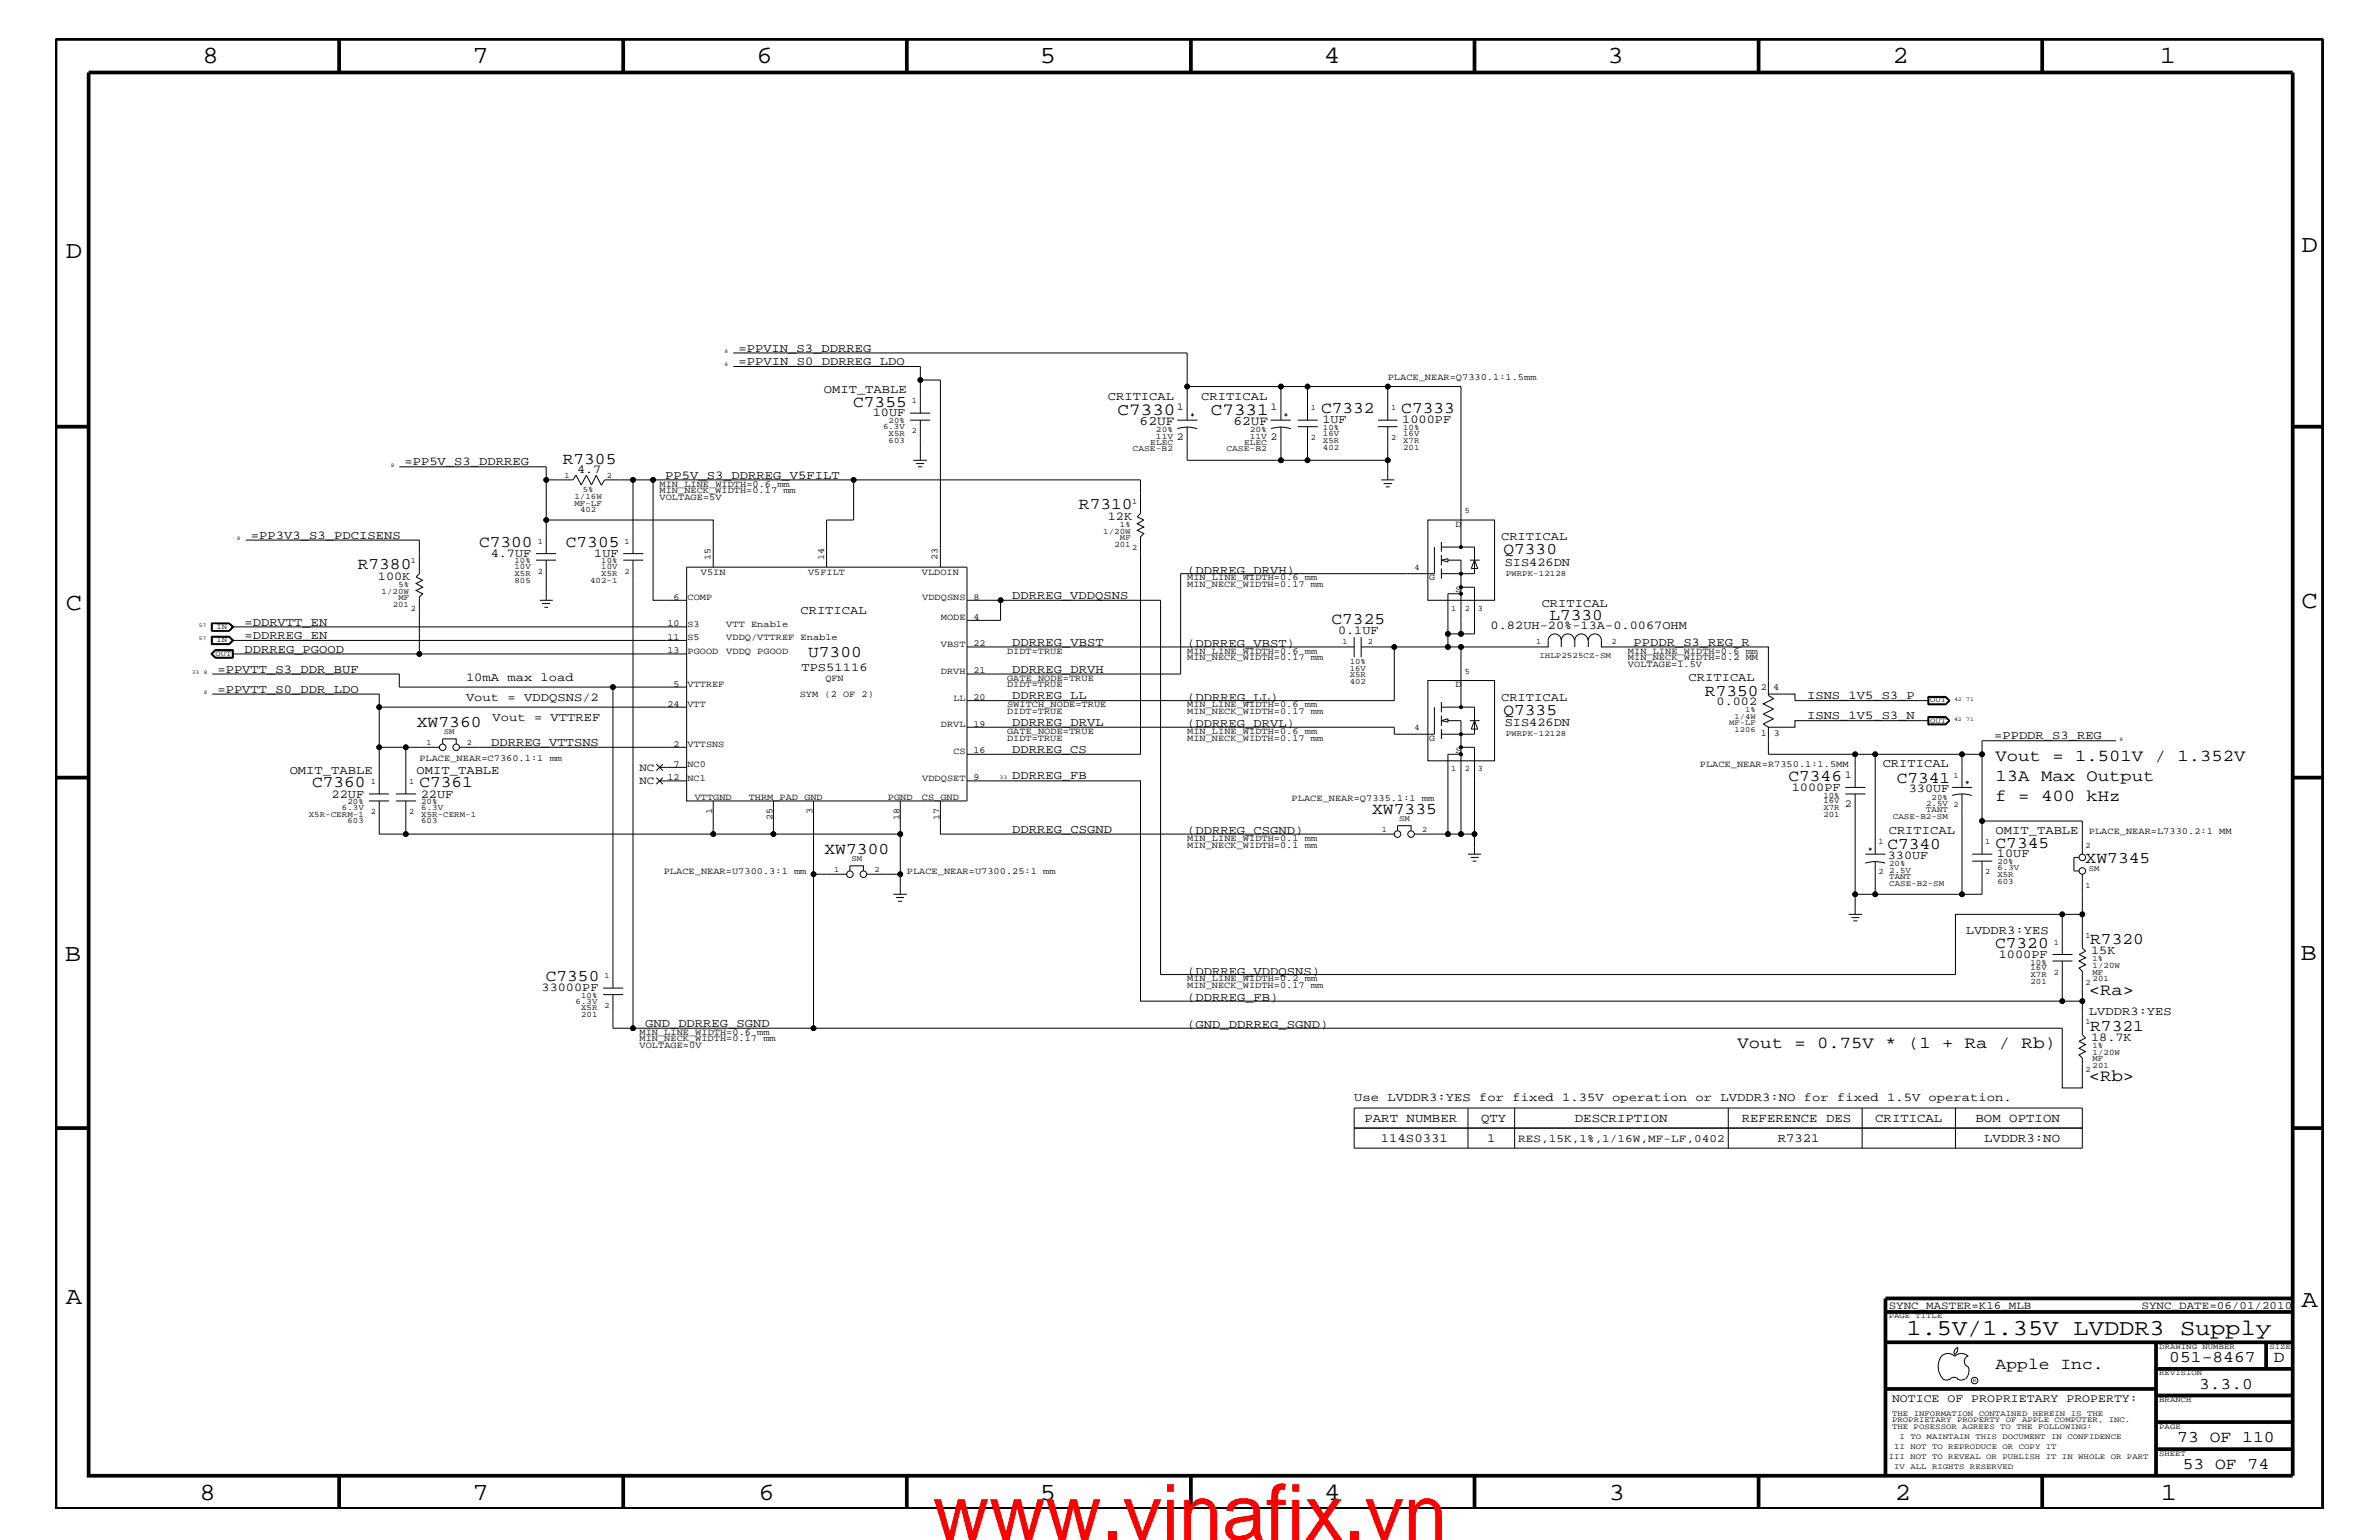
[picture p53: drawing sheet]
<svg xmlns="http://www.w3.org/2000/svg" width="432mm" height="279mm" viewBox="0 0 432 279" stroke-linecap="round" stroke-linejoin="round" font-family="sans-serif">
<defs><g id="words">
<text font-size="14.1" fill="#f00" x="169.3" y="279.4">www.vinafix.vn</text>
<g font-size="4.5">
<text x="36.7" y="11.5">8</text>
<text x="85.8" y="11.5">7</text>
<text x="137.3" y="11.5">6</text>
<text x="188.7" y="11.5">5</text>
<text x="240.3" y="11.5">4</text>
<text x="291.8" y="11.5">3</text>
<text x="343.5" y="11.5">2</text>
<text x="392" y="11.5">1</text>
<text x="11.9" y="46.8">D</text>
<text x="417.7" y="45.7">D</text>
<text x="11.9" y="110.6">C</text>
<text x="417.7" y="110.3">C</text>
<text x="11.8" y="174.3">B</text>
<text x="417.6" y="174.2">B</text>
<text x="11.9" y="236.7">A</text>
<text x="417.7" y="237.1">A</text>
<text x="36.2" y="272.1">8</text>
<text x="85.8" y="272.1">7</text>
<text x="137.7" y="272.1">6</text>
<text x="188.7" y="272.1">5</text>
<text x="240.4" y="272.1">4</text>
<text x="292" y="272.1">3</text>
<text x="343.9" y="272.1">2</text>
<text x="392.2" y="272.1">1</text>
</g>
<text font-size="4.1" x="346" y="242.3">1.5V/1.35V LVDDR3 Supply</text>
<g font-size="3.1">
<text x="202.9" y="75.4">C7330</text>
<text x="219.8" y="75.4">C7331</text>
</g>
<g font-size="3">
<text x="154.9" y="73.8">C7355</text>
<text x="239.8" y="75">C7332</text>
<text x="254.3" y="75">C7333</text>
<text x="102.2" y="84.1">R7305</text>
<text x="195.8" y="92.4">R7310</text>
<text x="87" y="99.3">C7300</text>
<text x="102.7" y="99.3">C7305</text>
<text x="272.9" y="100.5">Q7330</text>
<text x="64.9" y="103.3">R7380</text>
<text x="241.7" y="113.1">C7325</text>
<text x="281.2" y="112.5">L7330</text>
<text x="146.7" y="119.2">U7300</text>
<text x="75.6" y="131.9">XW7360</text>
<text x="272.9" y="129.7">Q7335</text>
<text x="309.5" y="126.3">R7350</text>
<text x="56.6" y="142.9">C7360</text>
<text x="76.1" y="142.9">C7361</text>
<text x="324.6" y="141.7">C7346</text>
<text x="344.3" y="142">C7341</text>
<text x="362.2" y="138">Vout = 1.501V / 1.352V</text>
<text x="362.2" y="141.7">13A Max Output</text>
<text x="249" y="147.6">XW7335</text>
<text x="362.2" y="145.3">f = 400 kHz</text>
<text x="149.6" y="154.9">XW7300</text>
<text x="342.6" y="154.1">C7340</text>
<text x="362.2" y="153.8">C7345</text>
<text x="378.5" y="156.7">XW7345</text>
<text x="362.1" y="172">C7320</text>
<text x="379.4" y="171.2">R7320</text>
<text x="99.1" y="178">C7350</text>
<text x="379.1" y="180.5">&lt;Ra&gt;</text>
<text x="315.4" y="190.2">Vout = 0.75V * (1 + Ra / Rb)</text>
<text x="379.4" y="187">R7321</text>
<text x="379.1" y="196.2">&lt;Rb&gt;</text>
<text x="362.2" y="248.4">Apple Inc.</text>
<text x="393.7" y="247.1">051-8467</text>
<text x="399.2" y="252">3.3.0</text>
<text x="412.7" y="247.1">D</text>
<text x="395.2" y="261.6">73 OF 110</text>
<text x="396.2" y="266.6">53 OF 74</text>
</g>
<g font-size="2.4">
<text x="206.8" y="77.1">62UF</text>
<text x="223.9" y="77.1">62UF</text>
</g>
<g font-size="2.3">
<text x="247.6" y="203.5">PART NUMBER</text>
<text x="268.8" y="203.5">QTY</text>
<text x="285.8" y="203.5">DESCRIPTION</text>
<text x="316.1" y="203.5">REFERENCE DES</text>
<text x="340.4" y="203.5">CRITICAL</text>
<text x="358.6" y="203.5">BOM OPTION</text>
<text x="250.6" y="207.1">114S0331</text>
<text x="269.9" y="207.1">1</text>
<text x="322.7" y="207.1">R7321</text>
<text x="360.1" y="207.1">LVDDR3:NO</text>
</g>
<g font-size="2.2">
<text x="134" y="63.9">=PPVIN_S3_DDRREG</text>
<text x="134" y="66.2">=PPVIN_S0_DDRREG_LDO</text>
<text x="149.5" y="71.3">OMIT_TABLE</text>
<text x="158.4" y="75.6">10UF</text>
<text x="201.1" y="72.6">CRITICAL</text>
<text x="218" y="72.6">CRITICAL</text>
<text x="240" y="76.8">1UF</text>
<text x="254.5" y="76.8">1000PF</text>
<text x="73.4" y="84.4">=PP5V_S3_DDRREG</text>
<text x="104.7" y="85.8">4.7</text>
<text x="120.7" y="86.9">PP5V_S3_DDRREG_V5FILT</text>
<text x="201.1" y="94.3">12K</text>
<text x="45.6" y="97.7">=PP3V3_S3_PDCISENS</text>
<text x="89.1" y="101">4.7UF</text>
<text x="107.9" y="101">1UF</text>
<text x="272.5" y="98">CRITICAL</text>
<text x="68.6" y="105.2">100K</text>
<text x="215.5" y="104.1">(DDRREG_DRVH)</text>
<text x="273.1" y="102.7">SIS426DN</text>
<text x="44.4" y="113.6">=DDRVTT_EN</text>
<text x="145.3" y="111.4">CRITICAL</text>
<text x="183.7" y="108.7">DDRREG_VDDQSNS</text>
<text x="279.8" y="110.2">CRITICAL</text>
<text x="44.4" y="115.9">=DDRREG_EN</text>
<text x="44.4" y="118.4">DDRREG_PGOOD</text>
<text x="183.7" y="117.2">DDRREG_VBST</text>
<text x="215.5" y="117.4">(DDRREG_VBST)</text>
<text x="242.9" y="115">0.1UF</text>
<text x="270.6" y="114.2">0.82UH-20%-13A-0.0067OHM</text>
<text x="296.5" y="117.2">PPDDR_S3_REG_R</text>
<text x="39.5" y="125.7">=PPVTT_S0_DDR_LDO</text>
<text x="39.5" y="122">=PPVTT_S3_DDR_BUF</text>
<text x="84.6" y="123.5">10mA max load</text>
<text x="145.5" y="121.7">TPS51116</text>
<text x="183.7" y="122">DDRREG_DRVH</text>
<text x="306.5" y="123.5">CRITICAL</text>
<text x="84.6" y="127.1">Vout = VDDQSNS/2</text>
<text x="89.4" y="130.8">Vout = VTTREF</text>
<text x="183.7" y="131.7">DDRREG_DRVL</text>
<text x="183.7" y="126.9">DDRREG_LL</text>
<text x="215.5" y="127.1">(DDRREG_LL)</text>
<text x="215.5" y="131.9">(DDRREG_DRVL)</text>
<text x="272.5" y="127.1">CRITICAL</text>
<text x="273.1" y="131.8">SIS426DN</text>
<text x="311.6" y="128">0.002</text>
<text x="328" y="130.5">ISNS_1V5_S3_N</text>
<text x="328" y="126.9">ISNS_1V5_S3_P</text>
<text x="89.2" y="135.3">DDRREG_VTTSNS</text>
<text x="183.7" y="136.6">DDRREG_CS</text>
<text x="361.9" y="134.1">=PPDDR_S3_REG</text>
<text x="52.6" y="140.4">OMIT_TABLE</text>
<text x="75.6" y="140.4">OMIT_TABLE</text>
<text x="183.7" y="141.4">DDRREG_FB</text>
<text x="325.2" y="143.5">1000PF</text>
<text x="341.7" y="139.2">CRITICAL</text>
<text x="346.5" y="143.7">330UF</text>
<text x="60.2" y="144.7">22UF</text>
<text x="76.4" y="144.7">22UF</text>
<text x="183.7" y="151.1">DDRREG_CSGND</text>
<text x="215.5" y="151.3">(DDRREG_CSGND)</text>
<text x="342.6" y="155.8">330UF</text>
<text x="342.8" y="151.3">CRITICAL</text>
<text x="362.2" y="151.3">OMIT_TABLE</text>
<text x="362.5" y="155.6">10UF</text>
<text x="356.8" y="169.5">LVDDR3:YES</text>
<text x="362.8" y="173.8">1000PF</text>
<text x="379.6" y="173.1">15K</text>
<text x="98.3" y="179.9">33000PF</text>
<text x="215.5" y="176.8">(DDRREG_VDDQSNS)</text>
<text x="215.5" y="181.6">(DDRREG_FB)</text>
<text x="379.1" y="184.1">LVDDR3:YES</text>
<text x="117.1" y="186.3">GND_DDRREG_SGND</text>
<text x="215.5" y="186.5">(GND_DDRREG_SGND)</text>
<text x="379.6" y="188.8">18.7K</text>
<text x="245.8" y="199.8">Use LVDDR3:YES for fixed 1.35V operation or LVDDR3:NO for fixed 1.5V operation.</text>
</g>
<text font-size="2.1" x="343.4" y="254.4">NOTICE OF PROPRIETARY PROPERTY:</text>
<g font-size="2">
<text x="116.1" y="139.8">NC</text>
<text x="116.1" y="142.3">NC</text>
<text x="275.5" y="207.1">RES,15K,1%,1/16W,MF-LF,0402</text>
<text x="342.8" y="237.4">SYNC_MASTER=K16_MLB</text>
<text x="388.7" y="237.4">SYNC_DATE=06/01/2010</text>
</g>
<g font-size="1.9">
<text x="213.6" y="74.4">1</text>
<text x="230.6" y="74.4">1</text>
<text x="213.6" y="79.9">2</text>
<text x="230.6" y="79.9">2</text>
<text x="334.9" y="141.1">1</text>
<text x="334.9" y="146.5">2</text>
</g>
<g font-size="1.7">
<text x="251.9" y="68.9">PLACE_NEAR=Q7330.1:1.5mm</text>
<text x="119.7" y="88.3">MIN_LINE_WIDTH=0.6 mm</text>
<text x="119.7" y="89.5">MIN_NECK_WIDTH=0.17 mm</text>
<text x="119.7" y="90.7">VOLTAGE=5V</text>
<text x="264.2" y="95.6">D</text>
<text x="128.9" y="101.6" transform="rotate(-90 128.9 101.6)">15</text>
<text x="149.6" y="101.6" transform="rotate(-90 149.6 101.6)">14</text>
<text x="170.2" y="101.6" transform="rotate(-90 170.2 101.6)">23</text>
<text x="127.2" y="104.3">V5IN</text>
<text x="146.7" y="104.3">V5FILT</text>
<text x="167.3" y="104.3">VLDOIN</text>
<text x="215.5" y="105.3">MIN_LINE_WIDTH=0.6 mm</text>
<text x="215.5" y="106.5">MIN_NECK_WIDTH=0.17 mm</text>
<text x="259.4" y="105.3">G</text>
<text x="264.2" y="107.5">S</text>
<text x="121.2" y="113.7">10</text>
<text x="122.3" y="108.8">6</text>
<text x="124.8" y="108.9">COMP</text>
<text x="124.8" y="113.7">S3</text>
<text x="131.8" y="113.7">VTT Enable</text>
<text x="167.4" y="108.9">VDDQSNS</text>
<text x="170.8" y="112.6">MODE</text>
<text x="176.7" y="112.5">4</text>
<text x="176.7" y="108.8">8</text>
<text x="121.2" y="118.5">13</text>
<text x="121.2" y="116.1">11</text>
<text x="124.8" y="118.6">PGOOD</text>
<text x="124.8" y="116.2">S5</text>
<text x="131.8" y="116.2">VDDQ/VTTREF Enable</text>
<text x="131.8" y="118.6">VDDQ PGOOD</text>
<text x="170.8" y="117.4">VBST</text>
<text x="176.7" y="117.3">22</text>
<text x="182.8" y="118.6">DIDT=TRUE</text>
<text x="215.5" y="119.8">MIN_NECK_WIDTH=0.17 mm</text>
<text x="215.5" y="118.6">MIN_LINE_WIDTH=0.6 mm</text>
<text x="295.5" y="118.6">MIN_LINE_WIDTH=0.6 mm</text>
<text x="295.5" y="119.8">MIN_NECK_WIDTH=0.2 MM</text>
<text x="122.3" y="124.6">5</text>
<text x="124.8" y="124.7">VTTREF</text>
<text x="149.8" y="123.6">QFN</text>
<text x="170.8" y="122.3">DRVH</text>
<text x="176.7" y="122.1">21</text>
<text x="182.8" y="124.7">DIDT=TRUE</text>
<text x="182.8" y="123.5">GATE_NODE=TRUE</text>
<text x="264.2" y="124.7">D</text>
<text x="295.5" y="121">VOLTAGE=1.5V</text>
<text x="319.6" y="125.2">2 4</text>
<text x="121.2" y="128.2">24</text>
<text x="124.8" y="128.3">VTT</text>
<text x="145.2" y="126.5">SYM (2 OF 2)</text>
<text x="170.8" y="131.9">DRVL</text>
<text x="173.1" y="127.1">LL</text>
<text x="176.7" y="127">20</text>
<text x="176.7" y="131.9">19</text>
<text x="182.8" y="128.3">SWITCH_NODE=TRUE</text>
<text x="182.8" y="129.6">DIDT=TRUE</text>
<text x="215.5" y="128.3">MIN_LINE_WIDTH=0.6 mm</text>
<text x="215.5" y="129.6">MIN_NECK_WIDTH=0.17 mm</text>
<text x="122.3" y="135.5">2</text>
<text x="124.8" y="135.6">VTTSNS</text>
<text x="173.1" y="136.8">CS</text>
<text x="176.7" y="136.7">16</text>
<text x="182.8" y="134.4">DIDT=TRUE</text>
<text x="182.8" y="133.2">GATE_NODE=TRUE</text>
<text x="215.5" y="134.4">MIN_NECK_WIDTH=0.17 mm</text>
<text x="215.5" y="133.2">MIN_LINE_WIDTH=0.6 mm</text>
<text x="259.4" y="134.4">G</text>
<text x="264.2" y="136.6">S</text>
<text x="319.6" y="133.5">1</text>
<text x="322" y="133.5">3</text>
<text x="76.1" y="138">PLACE_NEAR=C7360.1:1 mm</text>
<text x="121.2" y="141.5">12</text>
<text x="122.3" y="139.1">7</text>
<text x="124.8" y="139.2">NC0</text>
<text x="124.8" y="141.7">NC1</text>
<text x="167.4" y="141.7">VDDQSET</text>
<text x="176.7" y="141.5">9</text>
<text x="308.5" y="139.2">PLACE_NEAR=R7350.1:1.5MM</text>
<text x="126.1" y="145.1">VTTGND</text>
<text x="129.3" y="147.6" transform="rotate(-90 129.3 147.6)">1</text>
<text x="135.9" y="145.1">THRM_PAD GND</text>
<text x="140.2" y="148.7" transform="rotate(-90 140.2 148.7)">25</text>
<text x="147.5" y="147.6" transform="rotate(-90 147.5 147.6)">3</text>
<text x="161.2" y="145.1">PGND</text>
<text x="163.2" y="148.7" transform="rotate(-90 163.2 148.7)">18</text>
<text x="167.3" y="145.1">CS_GND</text>
<text x="170.5" y="148.7" transform="rotate(-90 170.5 148.7)">17</text>
<text x="234.4" y="145.3">PLACE_NEAR=Q7335.1:1 mm</text>
<text x="215.5" y="152.6">MIN_LINE_WIDTH=0.1 mm</text>
<text x="215.5" y="153.8">MIN_NECK_WIDTH=0.1 mm</text>
<text x="379.1" y="151.3">PLACE_NEAR=L7330.2:1 MM</text>
<text x="120.5" y="158.6">PLACE_NEAR=U7300.3:1 mm</text>
<text x="164.6" y="158.6">PLACE_NEAR=U7300.25:1 mm</text>
<text x="215.5" y="179.3">MIN_NECK_WIDTH=0.17 mm</text>
<text x="215.5" y="178">MIN_LINE_WIDTH=0.2 mm</text>
<text x="116.1" y="187.7">MIN_LINE_WIDTH=0.6 mm</text>
<text x="116.1" y="190.2">VOLTAGE=0V</text>
<text x="116.1" y="188.9">MIN_NECK_WIDTH=0.17 mm</text>
</g>
<g font-size="1.5">
<text x="160.3" y="77.9">6.3V</text>
<text x="161.3" y="76.8">20%</text>
<text x="165.5" y="73.2">1</text>
<text x="237.9" y="74.4">1</text>
<text x="252.5" y="74.4">1</text>
<text x="161.3" y="79.1">X5R</text>
<text x="161.3" y="80.3">603</text>
<text x="165.5" y="78.6">2</text>
<text x="205.6" y="81.9">CASE-B2</text>
<text x="208.8" y="80.7">ELEC</text>
<text x="209.8" y="79.6">11V</text>
<text x="209.8" y="78.3">20%</text>
<text x="222.6" y="81.9">CASE-B2</text>
<text x="225.8" y="80.7">ELEC</text>
<text x="226.8" y="79.6">11V</text>
<text x="226.8" y="78.3">20%</text>
<text x="237.9" y="79.9">2</text>
<text x="240.1" y="78">10%</text>
<text x="240.1" y="79.1">16V</text>
<text x="240.1" y="81.6">402</text>
<text x="240.1" y="80.3">X5R</text>
<text x="252.5" y="79.9">2</text>
<text x="254.7" y="81.6">201</text>
<text x="254.7" y="79.1">16V</text>
<text x="254.7" y="78">10%</text>
<text x="254.7" y="80.3">X7R</text>
<text x="102.4" y="86.7">1</text>
<text x="105.8" y="89.3">5%</text>
<text x="110.2" y="86.7">2</text>
<text x="104.3" y="90.5">1/16W</text>
<text x="104.3" y="91.7">MF-LF</text>
<text x="105.3" y="92.9">402</text>
<text x="203.3" y="95.6">1%</text>
<text x="205.5" y="91.4">1</text>
<text x="265.9" y="93.2">5</text>
<text x="97.6" y="98.7">1</text>
<text x="113.4" y="98.7">1</text>
<text x="200.2" y="96.8">1/20W</text>
<text x="202.3" y="99.3">201</text>
<text x="203.3" y="98">MF</text>
<text x="205.5" y="99.9">2</text>
<text x="69.3" y="107.7">1/20W</text>
<text x="72.3" y="106.5">5%</text>
<text x="74.6" y="102.2">1</text>
<text x="93.4" y="103.3">10V</text>
<text x="93.4" y="104.6">X5R</text>
<text x="93.4" y="102.2">10%</text>
<text x="93.4" y="105.8">805</text>
<text x="97.6" y="104.1">2</text>
<text x="107.1" y="105.8">402-1</text>
<text x="109.1" y="102.2">10%</text>
<text x="109.1" y="104.6">X5R</text>
<text x="109.1" y="103.3">10V</text>
<text x="113.4" y="104.1">2</text>
<text x="256.7" y="103.5">4</text>
<text x="273.3" y="104.4">PWRPK-12128</text>
<text x="71.3" y="110.2">201</text>
<text x="72.3" y="108.9">MF</text>
<text x="74.6" y="110.8">2</text>
<text x="263.4" y="110.8">1</text>
<text x="265.9" y="110.8">2</text>
<text x="268.2" y="110.8">3</text>
<text x="243.7" y="116.8">1</text>
<text x="248.2" y="116.8">2</text>
<text x="278.8" y="116.8">1</text>
<text x="279.4" y="119.3">IHLP2525CZ-SM</text>
<text x="292.5" y="116.8">2</text>
<text x="245" y="124.1">402</text>
<text x="245" y="121.7">16V</text>
<text x="245" y="120.4">10%</text>
<text x="245" y="122.9">X5R</text>
<text x="265.9" y="122.3">5</text>
<text x="77.4" y="135.2">1</text>
<text x="80.6" y="133.2">SM</text>
<text x="84.7" y="135.2">2</text>
<text x="256.7" y="132.5">4</text>
<text x="273.3" y="133.5">PWRPK-12128</text>
<text x="67.3" y="142.3">1</text>
<text x="74.3" y="142.3">1</text>
<text x="263.4" y="139.8">1</text>
<text x="265.9" y="139.8">2</text>
<text x="268.2" y="139.8">3</text>
<text x="354.6" y="141.1">1</text>
<text x="56" y="148.2">X5R-CERM-1</text>
<text x="62.1" y="147">6.3V</text>
<text x="63.1" y="149.4">603</text>
<text x="63.1" y="145.9">20%</text>
<text x="67.3" y="147.7">2</text>
<text x="74.3" y="147.7">2</text>
<text x="76.5" y="147">6.3V</text>
<text x="76.5" y="148.2">X5R-CERM-1</text>
<text x="76.5" y="149.4">603</text>
<text x="76.5" y="145.9">20%</text>
<text x="254" y="149">SM</text>
<text x="331" y="145.7">16V</text>
<text x="331" y="144.7">10%</text>
<text x="331" y="147">X7R</text>
<text x="331" y="148.2">201</text>
<text x="343.6" y="148.5">CASE-B2-SM</text>
<text x="349.6" y="147.3">TANT</text>
<text x="349.6" y="146.2">2.5V 2</text>
<text x="350.6" y="145.1">20%</text>
<text x="250.8" y="151">1</text>
<text x="258.1" y="151">2</text>
<text x="341" y="153.2">1</text>
<text x="360.3" y="153.2">1</text>
<text x="378.5" y="153.8">2</text>
<text x="151.4" y="158.3">1</text>
<text x="154.6" y="156.2">SM</text>
<text x="158.7" y="158.3">2</text>
<text x="341" y="158.6">2</text>
<text x="342.9" y="160.7">CASE-B2-SM</text>
<text x="342.9" y="159.5">TANT</text>
<text x="342.9" y="158.4">2.5V</text>
<text x="342.9" y="157.2">20%</text>
<text x="360.3" y="158.6">2</text>
<text x="362.5" y="159.1">X5R</text>
<text x="362.5" y="157.9">6.3V</text>
<text x="362.5" y="160.3">603</text>
<text x="362.5" y="156.8">20%</text>
<text x="378.5" y="161.1">1</text>
<text x="379.1" y="158">SM</text>
<text x="372.8" y="171.4">1</text>
<text x="378.5" y="170.1">1</text>
<text x="109.7" y="177.4">1</text>
<text x="368.6" y="175">10%</text>
<text x="368.6" y="177.3">X7R</text>
<text x="368.6" y="176.1">16V</text>
<text x="368.6" y="178.5">201</text>
<text x="372.8" y="176.8">2</text>
<text x="378.5" y="178.7">2</text>
<text x="379.8" y="176.8">MF</text>
<text x="379.8" y="175.6">1/20W</text>
<text x="379.8" y="174.4">1%</text>
<text x="379.8" y="178">201</text>
<text x="104.5" y="182.1">6.3V</text>
<text x="105.5" y="184.6">201</text>
<text x="105.5" y="183.3">X5R</text>
<text x="105.5" y="181">10%</text>
<text x="109.7" y="182.9">2</text>
<text x="378.5" y="185.9">1</text>
<text x="379.8" y="191.4">1/20W</text>
<text x="379.8" y="190.2">1%</text>
<text x="378.5" y="194.4">2</text>
<text x="379.8" y="193.7">201</text>
<text x="379.8" y="192.6">MF</text>
</g>
<g font-size="1.4">
<text x="39.1" y="119">OUT</text>
<text x="39.3" y="114.2">IN</text>
<text x="39.3" y="116.5">IN</text>
<text x="313.9" y="131.6">MF-LF</text>
<text x="314.8" y="130.4">1/4W</text>
<text x="316.7" y="129.1">1%</text>
<text x="350.4" y="127.5">OUT</text>
<text x="350.4" y="131.1">OUT</text>
<text x="314.8" y="132.8">1206</text>
<text x="342.8" y="239.2">PAGE TITLE</text>
<text x="391.9" y="244.7">DRAWING NUMBER</text>
<text x="411.9" y="244.7">SIZE</text>
<text x="391.9" y="249.5">REVISION</text>
<text x="343.4" y="256.8">THE INFORMATION CONTAINED HEREIN IS THE</text>
<text x="391.9" y="254.4">BRANCH</text>
<text x="343.4" y="259.3">THE POSESSOR AGREES TO THE FOLLOWING:</text>
<text x="343.4" y="258">PROPRIETARY PROPERTY OF APPLE COMPUTER, INC.</text>
<text x="343.8" y="262.9">II NOT TO REPRODUCE OR COPY IT</text>
<text x="344.8" y="261.1">I TO MAINTAIN THIS DOCUMENT IN CONFIDENCE</text>
<text x="391.9" y="259.3">PAGE</text>
<text x="342.8" y="264.7">III NOT TO REVEAL OR PUBLISH IT IN WHOLE OR PART</text>
<text x="343.8" y="266.6">IV ALL RIGHTS RESERVED</text>
<text x="391.9" y="264.1">SHEET</text>
</g>
<g font-size="1">
<text x="131.5" y="64">8</text>
<text x="131.5" y="66.5">8</text>
<text x="71" y="84.7">8</text>
<text x="43" y="98">8</text>
<text x="36.1" y="113.7">57</text>
<text x="36.1" y="116.2">57</text>
<text x="34.8" y="122.3">33</text>
<text x="37" y="125.9">8</text>
<text x="37" y="122.3">8</text>
<text x="354.7" y="127.1">42</text>
<text x="354.7" y="130.8">42</text>
<text x="356.9" y="127.1">71</text>
<text x="356.9" y="130.8">71</text>
<text x="384.7" y="134.4">8</text>
<text x="181.4" y="141.4">33</text>
<text x="358.1" y="250.7">R</text>
</g>
</g></defs>
<g fill="none" stroke="#000" stroke-width=".18">
<path d="M133.1 66.5h33.9v8.5M133.1 64h82.4v6.1M165.2 76.2h3.6M165.2 75h3.6M167 68.9h3.7v34M167 76.2v7.3M213.7 77.8a5.8 5.8 0 0 1 3.6 0M213.7 76.2h3.6M215.5 77.4v6.1h17M216.2 75.3h.5M216.4 75v.6M230.6 76.2h3.7"/>
<path d="M230.7 77.8a5.9 5.9 0 0 1 3.6 0M232.5 77.4v6.1h4.8M232.5 70.1h-17v6.1M233.1 75.3h.6M233.4 75v.6M235.5 77.4h3.7M235.5 76.2h3.7M237.3 77.4v6.1h14.6M237.3 70.1h-4.8v6.1M250.1 77.4h3.6M250.1 76.2h3.6M251.9 76.2v-6.1h13.3v29.2"/>
<path d="M251.9 70.1h-14.6v6.1M251.9 77.4v9.7M44.6 98h31.5v6.1l-.6 .6 1.2 .6-1.2 .6 1.2 .6-1.2 .6 1.2 .6-.6 .6v10.3M72.5 84.7h26.6v2.4h4.9l.6-.9 .9 1.8 .9-1.8 1 1.8 .8-1.8 .9 1.8M99.1 87.1v7.2h30.4v8.6M99.1 94.3v6.1M109.1 88.1l.6-1h5.2v13.3M114.9 87.1h3.6v21.8h6.1M118.5 87.1h88.5v6.1l-.6 .6 1.2 .5-1.2 .7 1.2 .6-1.2 .6 1.2 .6-.6 .6v39.4h-31.5M154.9 87.1v7.2h-4.9v8.6M165.8 83.5h2.4M166.3 84.1h1.4"/>
<path d="M166.6 84.7h.8M250.7 87.1h2.4M251.1 87.7h1.5M251.5 88.3h.7M259.2 94.3h12.1v14.6h-12.1zM260.4 99.3v4.8h-46.1v18.2h-38.8M261.6 99.3h6v4.8h-6M261.6 98.3v1.8M38.4 113.1h3.3l.7 .6-.7 .8h-3.3zM38.4 115.4h3.3l.7 .8-.7 .8h-3.3zM38.4 114.4h3.2M38.4 113.1v1.4"/>
<path d="M38.4 113.1h3.2M38.5 113.1v1.3M38.5 115.6h3.1l.6 .6-.6 .6h-3.1zM39 117.9h3.3v1.5h-3.3l-.7-.8zM39.1 118.1h3.1v1.1h-3.1l-.6-.6zM39.1 117.9l-.7 .7 .7 .7M41.6 113.1l.6 .6-.6 .7M41.6 113.1l.7 .6-.7 .8M41.6 115.5h-3.2v1.4h3.2M41.6 113.1l.6 .6M41.6 115.5l.6 .7-.6 .7M41.6 115.5l.7 .7-.7 .7"/>
<path d="M42.2 116.2h82.4M42.2 113.7h82.4M42.2 118.6h82.4M42.2 113.7l-.6 .7M42.2 117.9v1.4h-3.1M42.2 118h-3.1l-.7 .6 .7 .7M97.3 101.6h3.6M97.3 100.4h3.6M98 108.9h2.3M98.4 109.5h1.4M98.8 110.2h.7M99.1 101.6v7.3"/>
<path d="M113.1 101.6h3.7M113.1 100.4h3.7M114.9 101.6v84.9M124.6 102.9h50.9v42.4h-50.9zM175.5 108.9h6.1v3.7h-6.1M175.5 117.4h70.3M181.6 108.9h29.1v67.9h144.2v-10.9h19.4M245.8 115.6v3.6M247.1 115.6v3.6M247.1 117.4h15.7M253.1 117.4v9.7h-77.6M261.6 101.6l1.2-.2v.6z"/>
<path d="M261.6 100.7v1.9M261.6 103.2v1.8M262.8 101.6h2.4v13.4h2.4v-8.5h-2.4M262.8 115v2.4h2.4M265.2 107.7h-2.4v7.3h2.4M266.8 101.6h1.8M267.6 101.6l.6 1.6h-1.2zM283.4 116.2a1.19 1.19 0 0 0-1.2-1.2 1.19 1.19 0 0 0-1.2 1.2v1.2h-15.8v10.9M283.4 116.2a1.19 1.19 0 0 1 1.2-1.2 1.19 1.19 0 0 1 1.2 1.2M283.4 116.2v1.2M288.2 116.2a1.19 1.19 0 0 0-1.2-1.2 1.19 1.19 0 0 0-1.2 1.2v1.2M288.3 117.4v-1.2a1.19 1.19 0 0 1 1.2-1.2 1.19 1.19 0 0 1 1.2 1.2v1.2h30.3v8.8l1 .6"/>
<path d="M38.5 125.9h30.3v2.4h55.8M38.5 122.3h34v2.4h38.8M68.8 135.6h11M68.8 128.3v15.7M73.7 135.6v8.4M80.3 135v-.9h2.5v.9M83.4 135.6h41.2M119.1 138.6l1.2 1.2M119.7 139.2h4.9M120.3 138.6l-1.2 1.2M124.6 124.7h-13.3v54.6M259.2 123.5h12.1v14.5h-12.1z"/>
<path d="M260.4 128.3v4.9h-7.3v-1.3h-77.6M261.6 128.3h6v4.9h-6M261.6 130.8l1.2-.4v.6zM261.6 127.4v1.8M261.6 129.8v1.9M261.6 132.3v1.8M262.8 130.8h2.4v20.5h-2.4v-14.5h2.4M265.2 135.6h2.4v19.4M266.8 130.8h1.8M267.6 130.8l.6 1.5h-1.2zM321 125.9h4.8v1.2h24.3M321.9 126.8l-1.9 .9 1.9 .9-1.9 1 1.9 .8-1.9 .9 1 .6"/>
<path d="M340.4 136.8h-3.7v6.1M349.9 126.4h3.2l.8 .7-.8 .8h-3.2zM349.9 130h3.2l.8 .8-.8 .7h-3.2zM350 126.4h3.1l.7 .7-.7 .7h-3.1zM350 130.1h3.1l.7 .7-.7 .6h-3.1zM350.1 130.8h-24.3v1.1h-4.8v4.9h15.7M350.1 126.5h3l.6 .6-.6 .6h-3zM350.1 130.2h3l.6 .6-.6 .5h-3zM356.1 136.8h-15.7v18.2M359.7 136.8h-3.6v6.1M384 134.4h-24.3v14.6M67 145.3h3.6"/>
<path d="M67 144h3.6M68.8 145.3v6h60.7M71.9 145.3h3.6M71.9 144h3.6M73.7 145.3v6M119.1 141.1l1.2 1.2M119.7 141.7h4.9M120.3 141.1l-1.2 1.2M129.5 145.3v6h10.9M140.4 145.3v6h23M147.7 158.6v27.9h226.6v10.9h3.7v-5.4l-.6-.6 1.1-.6-1.1-.6 1.1-.7-1.1-.6 1.1-.6-.5-.6v-6.1M147.7 145.3v13.3h6"/>
<path d="M154.3 158v-.9h2.4v.9M157.3 158.6h6.1M163.4 145.3v16.9M170.7 145.3v6h82.4M175.5 141.7h31.5v39.9h167.3v-7.2M253.7 150.7v-.9h2.4v.9M256.7 151.3h6.1M265.2 151.3h2.4M266.4 155h2.4M267 155.6h1.4M267.3 156.2h.7M334.9 144h3.7"/>
<path d="M334.9 142.9h3.7M336.7 144v21.9M338.6 156.6a5.9 5.9 0 0 1 3.6 0M338.6 155h3.6M339.2 154h.6M339.4 153.8v.6M340.4 156.2v6h-3.7M354.3 144.3a5.7 5.7 0 0 1 3.6 0M354.3 142.9h3.7M356.1 144v18.2h-15.7M356.8 141.9h.6M357 141.7v.6"/>
<path d="M358 155h3.6M358 156.2h3.6M359.7 155v-6h18.3v6M359.7 156.2v6h-3.6M377.4 155.6h-1v2.4h1M378 158.6v13.4l.5 .6-1.1 .6 1.1 .6-1.1 .6 1.1 .6-1.1 .6 .6 .6v5.4h-3.7M109.5 179.3h3.6M162.1 162.2h2.5M162.6 162.8h1.5M163 163.5h.7M335.5 165.9h2.5M336 166.5h1.5"/>
<path d="M336.4 167.1h.7M372.5 174.4h3.7M372.5 173.2h3.7M378 165.9h-3.7v7.3M109.5 180.5h3.6M111.3 180.5v6h36.4M245.8 201h132.2v7.3h-132.2zM245.8 204.7h132.2M266.4 201v7.3M274.9 201v7.3M313.7 201v7.3M338 201v7.3"/>
<path d="M354.9 201v7.3M352.3 246.1a1.69 1.69 0 0 1 2.5 0 1.72 1.72 0 0 1 2.4 0M352.4 246a3.2 3.2 0 0 0 .4 4.3l.8 .1 .4-.2M354 250.2l.7-.3 .7 .3M355.2 250.2l.7 .2 .7-.2M355.3 244.4v.3a1.18 1.18 0 0 1-.6 1.1M355.4 244.4a.99 .99 0 0 0-.6 1.4M357.2 246a1.04 1.04 0 0 0-.7 1 1.04 1.04 0 0 0 .7 1M357.3 248l.1 .7a2.11 2.11 0 0 1-.6 1.5"/>
<circle cx="167" cy="68.9" r=".42"/>
<circle cx="215.5" cy="70.1" r=".42"/>
<circle cx="232.5" cy="70.1" r=".42"/>
<circle cx="237.3" cy="70.1" r=".42"/>
<circle cx="251.9" cy="70.1" r=".42"/>
<circle cx="99.1" cy="94.3" r=".42"/>
<circle cx="99.1" cy="87.1" r=".42"/>
<circle cx="114.9" cy="87.1" r=".42"/>
<circle cx="118.5" cy="87.1" r=".42"/>
<circle cx="154.9" cy="87.1" r=".42"/>
<circle cx="232.5" cy="83.5" r=".42"/>
<circle cx="237.3" cy="83.5" r=".42"/>
<circle cx="251.9" cy="83.5" r=".42"/>
<circle cx="265.2" cy="99.3" r=".25"/>
<circle cx="76.1" cy="118.6" r=".42"/>
<circle cx="181.6" cy="108.9" r=".42"/>
<circle cx="253.1" cy="117.4" r=".42"/>
<circle cx="262.8" cy="117.4" r=".42"/>
<circle cx="262.8" cy="115" r=".42"/>
<circle cx="265.2" cy="117.4" r=".42"/>
<circle cx="265.2" cy="115" r=".42"/>
<circle cx="265.2" cy="106.5" r=".25"/>
<circle cx="265.2" cy="107.7" r=".25"/>
<circle cx="265.2" cy="104.1" r=".25"/>
<circle cx="68.8" cy="128.3" r=".42"/>
<circle cx="68.8" cy="135.6" r=".42"/>
<circle cx="73.7" cy="135.6" r=".42"/>
<circle cx="80.3" cy="135.6" r=".59"/>
<circle cx="82.8" cy="135.6" r=".59"/>
<circle cx="111.3" cy="124.7" r=".42"/>
<circle cx="265.2" cy="133.2" r=".25"/>
<circle cx="265.2" cy="136.8" r=".25"/>
<circle cx="265.2" cy="135.6" r=".25"/>
<circle cx="265.2" cy="128.3" r=".25"/>
<circle cx="336.7" cy="136.8" r=".42"/>
<circle cx="340.4" cy="136.8" r=".42"/>
<circle cx="356.1" cy="136.8" r=".42"/>
<circle cx="359.7" cy="136.8" r=".42"/>
<circle cx="73.7" cy="151.3" r=".42"/>
<circle cx="129.5" cy="151.3" r=".42"/>
<circle cx="140.4" cy="151.3" r=".42"/>
<circle cx="147.7" cy="158.6" r=".42"/>
<circle cx="154.3" cy="158.6" r=".59"/>
<circle cx="156.7" cy="158.6" r=".59"/>
<circle cx="163.4" cy="151.3" r=".42"/>
<circle cx="163.4" cy="158.6" r=".42"/>
<circle cx="253.7" cy="151.3" r=".59"/>
<circle cx="256.1" cy="151.3" r=".59"/>
<circle cx="262.8" cy="151.3" r=".42"/>
<circle cx="265.2" cy="151.3" r=".42"/>
<circle cx="267.6" cy="151.3" r=".42"/>
<circle cx="359.7" cy="149" r=".42"/>
<circle cx="378" cy="158" r=".59"/>
<circle cx="378" cy="155.6" r=".59"/>
<circle cx="336.7" cy="162.2" r=".42"/>
<circle cx="340.4" cy="162.2" r=".42"/>
<circle cx="356.1" cy="162.2" r=".42"/>
<circle cx="374.3" cy="165.9" r=".42"/>
<circle cx="378" cy="165.9" r=".42"/>
<circle cx="114.9" cy="186.5" r=".42"/>
<circle cx="147.7" cy="186.5" r=".42"/>
<circle cx="374.3" cy="181.6" r=".42"/>
<circle cx="378" cy="181.6" r=".42"/>
<circle cx="358.4" cy="250.5" r=".59"/>
</g>
<g fill="#000">
<circle cx="167" cy="68.9" r=".42"/>
<circle cx="215.5" cy="70.1" r=".42"/>
<circle cx="232.5" cy="70.1" r=".42"/>
<circle cx="237.3" cy="70.1" r=".42"/>
<circle cx="251.9" cy="70.1" r=".42"/>
<circle cx="99.1" cy="94.3" r=".42"/>
<circle cx="99.1" cy="87.1" r=".42"/>
<circle cx="114.9" cy="87.1" r=".42"/>
<circle cx="118.5" cy="87.1" r=".42"/>
<circle cx="154.9" cy="87.1" r=".42"/>
<circle cx="232.5" cy="83.5" r=".42"/>
<circle cx="237.3" cy="83.5" r=".42"/>
<circle cx="251.9" cy="83.5" r=".42"/>
<circle cx="265.2" cy="99.3" r=".25"/>
<circle cx="76.1" cy="118.6" r=".42"/>
<circle cx="181.6" cy="108.9" r=".42"/>
<circle cx="253.1" cy="117.4" r=".42"/>
<circle cx="262.8" cy="117.4" r=".42"/>
<circle cx="262.8" cy="115" r=".42"/>
<circle cx="265.2" cy="117.4" r=".42"/>
<circle cx="265.2" cy="115" r=".42"/>
<circle cx="265.2" cy="106.5" r=".25"/>
<circle cx="265.2" cy="107.7" r=".25"/>
<circle cx="265.2" cy="104.1" r=".25"/>
<circle cx="68.8" cy="128.3" r=".42"/>
<circle cx="68.8" cy="135.6" r=".42"/>
<circle cx="73.7" cy="135.6" r=".42"/>
<circle cx="111.3" cy="124.7" r=".42"/>
<circle cx="265.2" cy="133.2" r=".25"/>
<circle cx="265.2" cy="136.8" r=".25"/>
<circle cx="265.2" cy="135.6" r=".25"/>
<circle cx="265.2" cy="128.3" r=".25"/>
<circle cx="336.7" cy="136.8" r=".42"/>
<circle cx="340.4" cy="136.8" r=".42"/>
<circle cx="356.1" cy="136.8" r=".42"/>
<circle cx="359.7" cy="136.8" r=".42"/>
<circle cx="73.7" cy="151.3" r=".42"/>
<circle cx="129.5" cy="151.3" r=".42"/>
<circle cx="140.4" cy="151.3" r=".42"/>
<circle cx="147.7" cy="158.6" r=".42"/>
<circle cx="163.4" cy="151.3" r=".42"/>
<circle cx="163.4" cy="158.6" r=".42"/>
<circle cx="262.8" cy="151.3" r=".42"/>
<circle cx="265.2" cy="151.3" r=".42"/>
<circle cx="267.6" cy="151.3" r=".42"/>
<circle cx="359.7" cy="149" r=".42"/>
<circle cx="336.7" cy="162.2" r=".42"/>
<circle cx="340.4" cy="162.2" r=".42"/>
<circle cx="356.1" cy="162.2" r=".42"/>
<circle cx="374.3" cy="165.9" r=".42"/>
<circle cx="378" cy="165.9" r=".42"/>
<circle cx="114.9" cy="186.5" r=".42"/>
<circle cx="147.7" cy="186.5" r=".42"/>
<circle cx="374.3" cy="181.6" r=".42"/>
<circle cx="378" cy="181.6" r=".42"/>
</g>
<g fill="none" stroke="#000" stroke-width=".68" stroke-linecap="butt">
<path d="M10.1 7.1h411.5v266.7h-411.5zM16.1 13.2h400v254.5h-400zM61.6 7.1v6.1M113.1 7.1v6.1M164.6 7.1v6.1M216.2 7.1v6.1M267.6 7.1v6.1M319.2 7.1v6.1M370.7 7.1v6.1M10.1 77.4h6M416.1 77.4h5.5M10.1 141.1h6"/>
<path d="M416.1 141.1h5.5M10.1 204.7h6M416.1 204.7h5.5M342.2 238h73.9M416.1 235.6h-73.9v32.1M342.2 243.5h73.9M342.2 252h49.1M391.3 243.5v24.2M391.3 258h24.8M391.3 253.2h24.8M391.3 248.4h24.8M411.3 243.5v4.9"/>
<path d="M61.6 267.7v6.1M113.1 267.7v6.1M164.6 267.7v6.1M216.2 268v5.8M267.6 267.7v6.1M319.2 267.7v6.1M370.7 267.7v6.1M391.3 262.9h24.8"/>
</g>
<use href="#words"/>
</svg>
